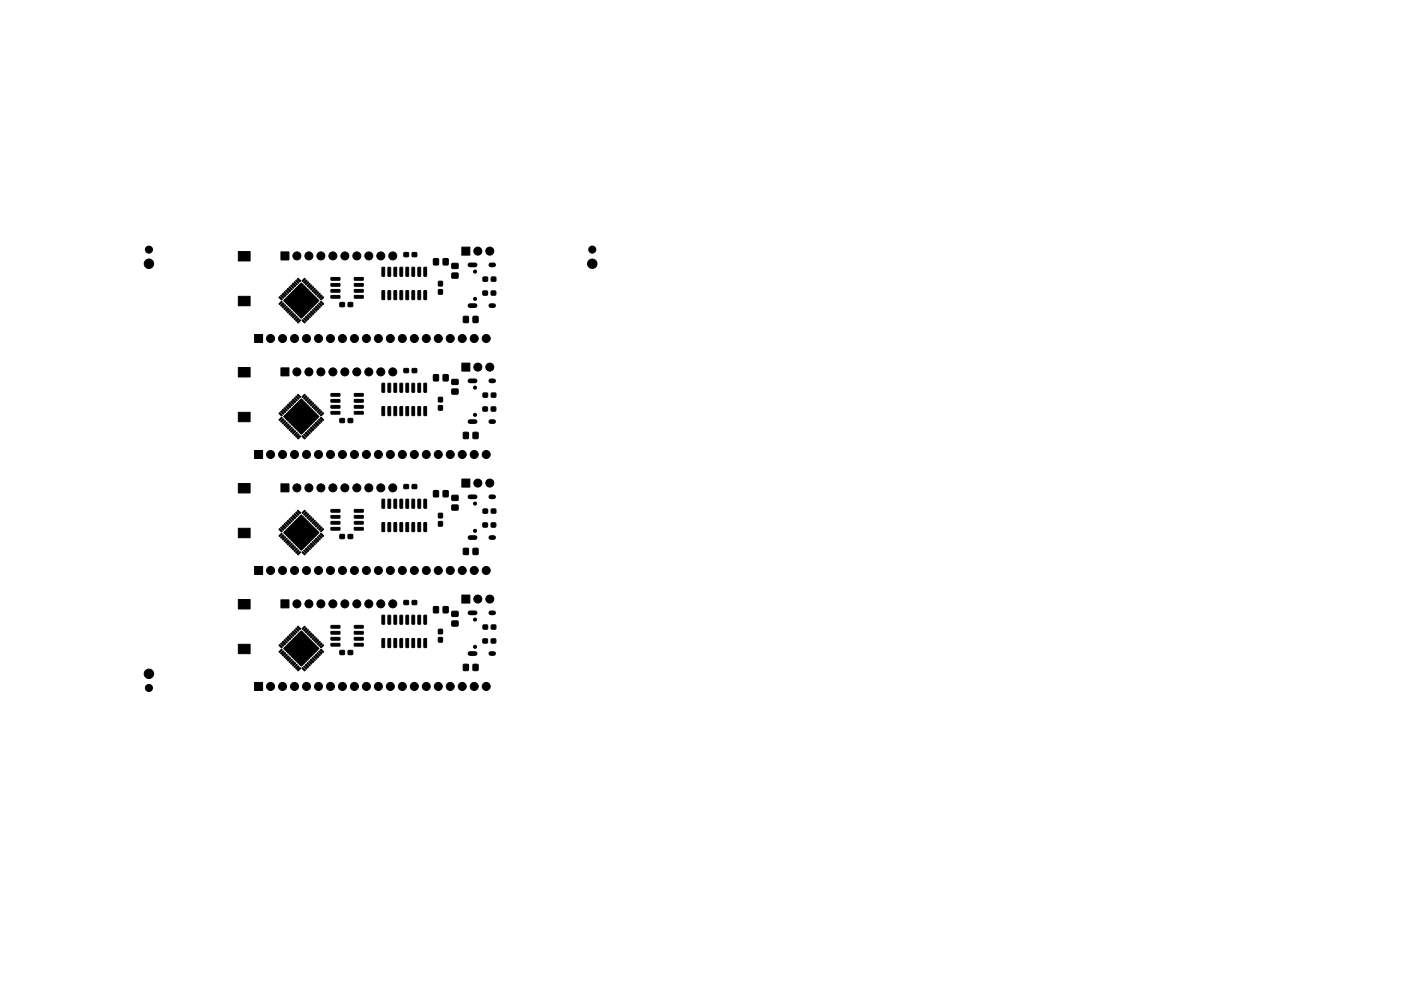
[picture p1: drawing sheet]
<svg xmlns="http://www.w3.org/2000/svg" width="297mm" height="210mm" viewBox="0 0 297 210" stroke-linecap="round" stroke-linejoin="round" font-family="sans-serif">
<g fill="#000" stroke="#000" stroke-width=".21">
<path d="M50.5 53.4h2.5v2h-2.5zM59.6 53.4h1.7v1.7h-1.7zM62.4 59.9l.1-.1 .5 .5-.2 .1zM62.7 59.5l.2-.1 .5 .6-.2 .1zM63.2 59.1l.5 .5-.1 .1-.5-.5zM64.5 59.1l.2 .1-.5 .5-.2-.1zM64.4 59.9l.5-.5 .2 .1-.5 .6zM64.8 60.3l.5-.5 .1 .1-.5 .5zM70.2 58.9h1.8l.1 .4-.1 .2h-1.7zM75.1 58.9h1.8l.1 .4-.1 .2h-1.7zM81 56.7l.6 .1v1.7l-.2 .1-.4-.1zM82.3 56.7l.5 .1v1.7l-.1 .1-.5-.1z"/>
<path d="M83.6 56.7l.5 .1v1.7l-.1 .1-.5-.1zM84.8 56.7l.6 .1v1.7l-.1 .1-.5-.1zM85.7 53.6h.9v.8h-.9zM86.1 56.7l.5 .1v1.7l-.1 .1-.4-.1zM87.4 56.7l.5 .1v1.7l-.1 .1-.5-.1zM87.4 53.6h.9v.8h-.9zM88.6 56.7l.6 .1v1.7l-.1 .1-.5-.1zM89.9 56.7l.6 .1v1.7l-.2 .1-.4-.1zM91.9 54.9h1.1l-.1 1.3-1-.1zM93 59.7h.8v.9h-.8zM94 54.9h1v1.3l-1-.1zM95.8 58h1.3v1h-1.3z"/>
<path d="M95.8 55.9h1.3v1h-1.3zM97.9 52.4h1.7v1.7h-1.7zM102.4 58.8h.9l.1 .8h-.9zM104.2 58.8h.9v.8h-.9zM50.5 78h2.5v2h-2.5zM50.5 62.9h2.5v2h-2.5zM54 71h1.7v1.7h-1.7zM59.2 63h.1l.5 .5-.1 .1zM59.6 62.6l.6 .5-.1 .2-.6-.5zM59.2 64.4l.5-.5 .1 .2-.5 .5zM59.9 62.3l.2-.1 .4 .6-.1 .1zM59.5 64.8l.5-.5 .2 .1-.5 .6z"/>
<path d="M60.3 61.9l.6 .5-.1 .2-.6-.5zM60.4 64.7l.1 .1-.5 .5-.1-.1zM60.6 61.6l.2-.1 .5 .6-.2 .1zM60.7 65l.2 .2-.6 .5-.1-.2zM60.9 61.3l.2-.1 .5 .5-.2 .2zM60.6 65.8l.5-.4 .2 .1-.5 .5zM59.6 78.1h1.7v1.7h-1.7zM61.4 60.8l.6 .5-.1 .2-.6-.5zM60.9 66.2l.5-.5 .2 .1-.5 .6zM61.7 60.6l.1-.1 .5 .5-.2 .1zM61.3 66.5l.5-.4 .2 .1-.5 .5zM62.1 60.1l.6 .5-.1 .2-.6-.5z"/>
<path d="M62.1 66.4l.2 .2-.5 .5-.2-.2zM62.5 66.8l.2 .1-.6 .5-.1-.1zM62.4 67.6l.5-.5 .1 .1-.5 .6zM63.2 67.5l.2 .1-.6 .6-.1-.2zM63.5 67.8l.2 .2-.5 .5-.1-.2zM63.9 60l3.7 3.8-3.7 3.7-3.8-3.7zM64.1 67.9l.1-.1 .5 .6-.2 .1zM64.5 67.5l.6 .5-.1 .1-.6-.4zM64.8 67.2l.1-.1 .5 .6-.2 .1zM65.1 66.9l.2-.1 .5 .5-.2 .1zM65.6 66.4l.5 .5-.1 .2-.5-.5zM65.1 60.6l.5-.5 .2 .1-.5 .6z"/>
<path d="M65.8 66.2l.2-.1 .5 .5-.2 .1zM65.9 60.5l.2 .1-.5 .6-.1-.2zM66.3 65.7l.5 .5-.1 .2-.5-.5zM66.3 60.8l.2 .2-.6 .5-.1-.2zM66.5 65.5l.2-.1 .5 .5-.2 .1zM66.7 61.2l.1 .2-.5 .5-.1-.2zM67 65l.5 .5-.1 .2-.5-.5zM66.5 62l.5-.5 .2 .2-.5 .5zM67.3 64.7l.6 .4-.1 .2-.6-.5zM66.9 62.4l.5-.5 .1 .1-.5 .6zM67.6 64.4l.2-.1 .5 .6-.2 .1zM67.7 62.3l.2 .1-.6 .5-.1-.2z"/>
<path d="M68 64l.6 .4-.1 .2-.6-.5zM68.1 62.6l.2 .2-.6 .5-.1-.2zM67.9 63.4l.5-.4 .2 .1-.5 .5zM70.2 60.2l1.8-.1 .1 .5-.1 .1h-1.7zM70.2 61.5l1.8-.1 .1 .5-.1 .1h-1.7zM70.2 62.7h1.8l.1 .5-.1 .1h-1.7zM72.1 64.2h.9v.8h-.9zM73.8 64.2h.9l.1 .8h-.9zM75.1 62.7h1.8l.1 .5-.1 .1h-1.7zM75.1 61.5l1.8-.1 .1 .5-.1 .1h-1.7zM75.1 60.2l1.8-.1 .1 .5-.1 .1h-1.7zM81 61.7l.6 .1v1.7l-.2 .1-.4-.1z"/>
<path d="M82.3 61.7l.5 .1v1.7l-.1 .1-.5-.1zM83.6 61.7l.5 .1v1.7l-.1 .1-.5-.1zM84.8 61.7l.6 .1v1.7l-.1 .1-.5-.1zM85.7 78.2h.9v.8h-.9zM86.1 61.7l.5 .1v1.7l-.1 .1-.4-.1zM87.4 61.7l.5 .1v1.7l-.1 .1-.5-.1zM87.4 78.2h.9v.8h-.9zM88.6 61.7l.6 .1v1.7l-.1 .1-.5-.1zM89.9 61.7l.6 .1v1.7l-.2 .1-.4-.1zM91.9 79.5h1.1l-.1 1.3h-1zM93 61.5h.8v.9h-.8zM94 79.5h1v1.3h-1z"/>
<path d="M98.3 67.2h1v1.2h-1zM97.9 77h1.7v1.7h-1.7zM100.3 67.2h1v1.2h-1zM102.4 61.8h.9v.8h-.9zM104.2 61.8h.9v.8h-.9zM50.5 87.5h2.5v2h-2.5zM54 95.6h1.7v1.7h-1.7zM59.2 87.7l.1-.1 .5 .5-.1 .1zM59.6 87.2l.6 .5-.1 .2-.6-.5zM59.2 89l.5-.5 .1 .2-.5 .5zM59.9 86.9h.2l.4 .5-.1 .1zM59.5 89.4l.5-.5 .2 .1-.5 .6z"/>
<path d="M60.3 86.5l.6 .5-.1 .2-.6-.5zM59.9 89.7l.5-.4 .1 .1-.5 .5zM60.7 86.2l.6 .4-.2 .2-.5-.5zM60.2 90.1l.5-.5 .2 .1-.5 .6zM60.9 85.9l.2-.1 .5 .6-.2 .1zM60.6 90.4l.5-.4 .2 .1-.5 .5zM61.4 85.4l.6 .5-.1 .2-.6-.5zM61.4 90.3l.2 .2-.6 .5-.1-.2zM61.7 85.2l.1-.1 .5 .5-.2 .2zM61.8 90.7l.2 .1-.6 .5-.1-.1zM62.1 84.7l.6 .5-.1 .2-.6-.5zM61.7 91.5l.4-.5 .2 .1-.5 .6z"/>
<path d="M62.4 84.5l.1-.1 .5 .5-.2 .1zM62 91.9l.5-.5 .2 .1-.5 .6zM62.7 84.1l.2-.1 .5 .6-.2 .1zM62.4 92.2l.5-.5 .1 .1-.5 .6zM63.2 83.7l.5 .5-.1 .1-.5-.5zM63.2 92.1l.2 .2-.6 .5-.1-.2zM63.5 92.4l.2 .2-.5 .5-.1-.2zM63.9 84.6l3.7 3.8-3.7 3.7-3.8-3.7zM64.1 92.5l.1-.1 .5 .6-.2 .1zM64.4 92.2l.2-.1 .5 .6-.2 .1zM64.1 84.2l.4-.5 .2 .1-.5 .5zM64.8 91.8l.1-.1 .5 .6-.2 .1z"/>
<path d="M64.4 84.5l.5-.5 .2 .1-.5 .6zM65.1 91.5l.2-.1 .5 .5-.2 .1zM65.2 84.4l.2 .1-.5 .6-.1-.2zM65.5 91.1l.1-.1 .5 .6-.1 .1zM65.6 84.7l.2 .2-.6 .5-.1-.2zM65.8 90.8l.2-.1 .5 .5-.2 .1zM65.5 85.6l.5-.5 .1 .1-.5 .6zM66.3 90.3l.5 .5-.1 .2-.5-.5zM65.8 85.9l.5-.5 .2 .1-.5 .6zM66.5 90.1l.2-.1 .5 .5-.2 .1zM66.2 86.3l.5-.5 .1 .1-.5 .6zM66.9 89.7l.2-.1 .4 .6-.1 .1z"/>
<path d="M67 86.2l.2 .1-.6 .5-.1-.2zM67.2 89.4l.2-.1 .5 .5-.2 .1zM67.4 86.5l.1 .2-.5 .5-.1-.2zM67.6 89l.2-.1 .5 .6-.2 .1zM67.2 87.3l.5-.5 .2 .2-.5 .5zM68 88.6l.6 .4-.1 .2-.6-.5zM67.6 87.7l.5-.5 .2 .1-.5 .6zM67.9 88l.5-.4 .2 .1-.5 .5zM70.2 83.5h1.8l.1 .5-.1 .1h-1.7zM70.2 84.8l1.8-.1 .1 .5-.1 .1h-1.7zM70.2 86.1l1.8-.1 .1 .5-.1 .1h-1.7zM70.2 87.3h1.8l.1 .5-.1 .1h-1.7z"/>
<path d="M72.1 88.8h.9v.8h-.9zM73.8 88.8h.9l.1 .8h-.9zM75.1 87.3h1.8l.1 .5-.1 .1h-1.7zM75.1 86.1l1.8-.1 .1 .5-.1 .1h-1.7zM75.1 84.8l1.8-.1 .1 .5-.1 .1h-1.7zM75.1 83.5h1.8l.1 .5-.1 .1h-1.7zM81 81.3l.6 .1v1.7l-.2 .1-.4-.1zM81 86.3l.6 .1v1.7l-.2 .1-.4-.1zM82.3 81.3l.5 .1v1.7l-.1 .1-.5-.1zM82.3 86.3l.5 .1v1.7l-.1 .1-.5-.1zM83.6 81.3l.5 .1v1.7l-.1 .1-.5-.1zM83.6 86.3l.5 .1v1.7l-.1 .1-.5-.1z"/>
<path d="M84.8 81.3l.6 .1v1.7l-.1 .1-.5-.1zM84.8 86.3l.6 .1v1.7l-.1 .1-.5-.1zM86.1 81.3l.5 .1v1.7l-.1 .1-.4-.1zM86.1 86.3l.5 .1v1.7l-.1 .1-.4-.1zM87.4 81.3l.5 .1v1.7l-.1 .1-.5-.1zM87.4 86.3l.5 .1v1.7l-.1 .1-.5-.1zM88.6 81.3l.6 .1v1.7l-.1 .1-.5-.1zM88.6 86.3l.6 .1v1.7l-.1 .1-.5-.1zM89.9 81.3l.6 .1v1.7l-.2 .1-.4-.1zM89.9 86.3l.6 .1v1.7l-.2 .1-.4-.1zM93 86.1h.8v.9h-.8zM93 84.3h.8v1l-.8-.1z"/>
<path d="M95.8 82.6h1.3v1h-1.3zM95.8 80.5h1.3v1h-1.3zM98.3 91.8h1v1.2h-1zM100.3 91.8h1v1.2h-1zM102.4 86.4h.9v.8h-.9zM102.4 83.4h.9l.1 .8h-.9zM104.2 86.4h.9v.8h-.9zM104.2 83.4h.9v.8h-.9zM50.5 112.1h2.5v2h-2.5zM50.5 102.6h2.5v2h-2.5zM59.2 112.3l.1-.1 .5 .5-.1 .1zM59.6 111.8l.6 .5-.1 .2-.6-.5z"/>
<path d="M59.2 113.6l.5-.4 .1 .1-.5 .5zM59.9 111.6l.2-.1 .4 .5-.1 .1zM59.5 114l.5-.5 .2 .1-.5 .6zM60.3 111.1l.6 .5-.1 .2-.6-.5zM59.9 114.3l.5-.4 .1 .1-.5 .5zM60.6 110.8h.2l.5 .5-.2 .1zM60.7 114.2l.2 .2-.6 .5-.1-.2zM60.9 110.5l.2-.1 .5 .6-.2 .1zM61.1 114.6l.2 .1-.6 .5-.1-.1zM59.6 102.7h1.7v1.7h-1.7zM61.4 110.1l.6 .4-.1 .2-.6-.5zM60.9 115.4l.5-.5 .2 .1-.5 .6z"/>
<path d="M61.7 109.8l.1-.1 .5 .6-.2 .1zM61.3 115.8l.5-.5 .2 .1-.5 .5zM62.1 109.3l.6 .5-.1 .2-.6-.5zM61.7 116.1l.4-.5 .2 .1-.5 .6zM62.4 109.1l.1-.1 .5 .5-.2 .2zM62.5 116l.2 .2-.6 .5-.1-.2zM62.7 108.7l.2-.1 .5 .6-.2 .1zM62.8 116.3l.2 .2-.5 .5-.2-.2zM63.2 108.3l.5 .5-.1 .1-.5-.4zM62.7 117.2l.5-.5 .2 .1-.5 .6zM63.5 117.1l.2 .1-.5 .5-.1-.2zM63.9 109.2l3.7 3.8-3.7 3.7-3.8-3.7z"/>
<path d="M64.1 117.1l.1-.1 .5 .6-.2 .1zM64.4 116.8l.2-.1 .5 .6-.2 .1zM64.5 108.3l.2 .1-.5 .5-.2-.1zM64.8 116.4l.1-.1 .5 .6-.2 .1zM64.9 108.6l.2 .2-.6 .5-.1-.2zM65.1 116.1l.2-.1 .5 .5-.2 .1zM64.8 109.5l.5-.5 .1 .1-.5 .6zM65.6 115.6l.5 .5-.1 .2-.5-.5zM65.1 109.8l.5-.5 .2 .1-.5 .6zM65.8 115.4l.2-.1 .5 .5-.2 .1zM65.5 110.2l.5-.5 .1 .1-.5 .6zM66.2 115l.1-.1 .5 .6-.1 .1z"/>
<path d="M66.3 110.1l.2 .1-.6 .5-.1-.2zM66.5 114.7l.2-.1 .5 .5-.2 .1zM66.7 110.4l.1 .2-.5 .5-.1-.2zM66.9 114.3l.2-.1 .4 .6-.1 .1zM66.5 111.2l.5-.5 .2 .2-.5 .5zM67.3 113.9l.6 .5-.1 .1-.6-.5zM66.9 111.6l.5-.5 .1 .1-.5 .6zM67.6 113.6l.2-.1 .5 .6-.2 .1zM67.2 111.9l.5-.4 .2 .1-.5 .5zM67.9 113.3l.2-.1 .5 .5-.2 .1zM68.1 111.8l.2 .2-.6 .5-.1-.2zM68.4 112.2l.2 .1-.6 .5-.1-.1z"/>
<path d="M70.2 108.1h1.8l.1 .5-.1 .1h-1.7zM70.2 109.4h1.8l.1 .4-.1 .1h-1.7zM70.2 110.7l1.8-.1 .1 .5-.1 .1h-1.7zM70.2 111.9h1.8l.1 .5-.1 .1h-1.7zM72.1 113.4h.9v.8l-.9 .1zM73.8 113.4h.9l.1 .8-.9 .1zM75.1 111.9h1.8l.1 .5-.1 .1h-1.7zM75.1 110.7l1.8-.1 .1 .5-.1 .1h-1.7zM75.1 109.4h1.8l.1 .4-.1 .1h-1.7zM75.1 108.1h1.8l.1 .5-.1 .1h-1.7zM81 105.9l.6 .1v1.7l-.2 .1-.4-.1zM81 110.9l.6 .1v1.7l-.2 .1-.4-.1z"/>
<path d="M82.3 105.9l.5 .1v1.7l-.1 .1-.5-.1zM82.3 110.9l.5 .1v1.7l-.1 .1-.5-.1zM83.6 105.9l.5 .1v1.7l-.1 .1-.5-.1zM83.6 110.9l.5 .1v1.7l-.1 .1-.5-.1zM84.8 105.9l.6 .1v1.7l-.1 .1-.5-.1zM84.8 110.9l.6 .1v1.7l-.1 .1-.5-.1zM85.7 102.8h.9v.8l-.9 .1zM86.1 105.9l.5 .1v1.7l-.1 .1-.4-.1zM86.1 110.9l.5 .1v1.7l-.1 .1-.4-.1zM87.4 105.9l.5 .1v1.7l-.1 .1-.5-.1zM87.4 110.9l.5 .1v1.7l-.1 .1-.5-.1zM87.4 102.8h.9v.8l-.9 .1z"/>
<path d="M88.6 105.9l.6 .1v1.7l-.1 .1-.5-.1zM88.6 110.9l.6 .1v1.7l-.1 .1-.5-.1zM89.9 105.9l.6 .1v1.7l-.2 .1-.4-.1zM89.9 110.9l.6 .1v1.7l-.2 .1-.4-.1zM91.9 104.1h1.1l-.1 1.3h-1zM93 110.7h.8v.9h-.8zM93 108.9l.8 .1v.9l-.8-.1zM94 104.1h1v1.3h-1zM95.8 107.2h1.3v1h-1.3zM95.8 105.1h1.3v1l-1.3 .1zM98.3 116.4h1v1.2h-1zM97.9 101.6h1.7v1.7h-1.7z"/>
<path d="M100.3 116.4h1v1.2h-1zM102.4 111h.9v.8h-.9zM102.4 108h.9l.1 .8-.9 .1zM104.2 111h.9v.8h-.9zM104.2 108h.9v.8l-.9 .1zM50.5 136.7h2.5v2h-2.5zM50.5 127.2h2.5v2h-2.5zM54 120.2h1.7v1.7h-1.7zM59.2 136.9l.1-.1 .5 .5-.1 .1zM59.6 136.4l.6 .5-.1 .2-.6-.5zM59.2 138.2l.5-.4 .1 .1-.5 .5zM59.9 136.2l.2-.1 .4 .5-.1 .1z"/>
<path d="M59.5 138.6l.5-.5 .2 .1-.5 .6zM60.3 135.7l.6 .5-.1 .2-.6-.5zM59.9 139l.5-.5 .1 .1-.5 .5zM60.7 135.4l.6 .5-.2 .1-.5-.5zM60.7 138.8l.2 .2-.6 .5-.1-.2zM60.9 135.1l.2-.1 .5 .6-.2 .1zM60.6 139.7l.5-.5 .2 .1-.5 .5zM59.6 127.3h1.7v1.7h-1.7zM61.4 134.7l.6 .4-.1 .2-.6-.5zM61.4 139.5l.2 .2-.6 .5-.1-.2zM61.7 134.4l.1-.1 .5 .6-.2 .1zM61.3 140.4l.5-.5 .2 .1-.5 .6z"/>
<path d="M62.1 134l.6 .4-.1 .2-.6-.5zM62.4 133.7l.1-.1 .5 .6-.2 .1zM62.7 133.3l.2-.1 .5 .6-.2 .1zM63.2 132.9l.5 .5-.1 .2-.5-.5zM64.1 133.4l.4-.5 .2 .1-.5 .6zM64.4 133.7l.5-.5 .2 .1-.5 .6zM64.8 134.1l.5-.5 .1 .1-.5 .6zM65.1 134.4l.5-.5 .2 .2-.5 .5zM65.8 140l.2-.1 .5 .5-.2 .2zM65.5 134.8l.5-.5 .1 .1-.5 .6zM66.3 139.5l.5 .5-.1 .2-.5-.5zM66.3 134.7l.2 .1-.6 .5-.1-.2z"/>
<path d="M66.5 139.3l.2-.1 .5 .5-.2 .1zM66.2 135.5l.5-.5 .1 .1-.5 .6zM66.9 138.9l.2-.1 .4 .6-.1 .1zM66.5 135.8l.5-.4 .2 .1-.5 .5zM67.2 138.6l.2-.1 .5 .5-.2 .1zM66.9 136.2l.5-.5 .1 .1-.5 .6zM67.6 138.2l.2-.1 .5 .6-.2 .1zM67.2 136.5l.5-.4 .2 .1-.5 .5zM68 137.8l.6 .5-.1 .1-.6-.5zM67.6 136.9l.5-.5 .2 .1-.5 .6zM67.9 137.3l.5-.5 .2 .1-.5 .5zM70.2 132.7h1.8l.1 .5-.1 .1h-1.7z"/>
<path d="M70.2 134h1.8l.1 .4-.1 .2h-1.7zM70.2 135.3l1.8-.1 .1 .5-.1 .1h-1.7zM70.2 136.5h1.8l.1 .5-.1 .1h-1.7zM72.1 138h.9v.8l-.9 .1zM73.8 138h.9l.1 .8-.9 .1zM75.1 136.5h1.8l.1 .5-.1 .1h-1.7zM75.1 135.3l1.8-.1 .1 .5-.1 .1h-1.7zM75.1 134h1.8l.1 .4-.1 .2h-1.7zM75.1 132.7h1.8l.1 .5-.1 .1h-1.7zM81 130.6h.6v1.7l-.2 .2-.4-.2zM81 135.5l.6 .1v1.7l-.2 .1-.4-.1zM82.3 130.6h.5v1.7l-.1 .2-.5-.2z"/>
<path d="M82.3 135.5l.5 .1v1.7l-.1 .1-.5-.1zM83.6 130.6h.5v1.7l-.1 .2-.5-.2zM83.6 135.5l.5 .1v1.7l-.1 .1-.5-.1zM84.8 130.6h.6v1.7l-.1 .2-.5-.2zM84.8 135.5l.6 .1v1.7l-.1 .1-.5-.1zM85.7 127.4h.9v.8l-.9 .1zM86.1 130.6h.5v1.7l-.1 .2-.4-.2zM86.1 135.5l.5 .1v1.7l-.1 .1-.4-.1zM87.4 130.6h.5v1.7l-.1 .2-.5-.2zM87.4 135.5l.5 .1v1.7l-.1 .1-.5-.1zM87.4 127.4h.9v.8l-.9 .1zM88.6 130.6h.6v1.7l-.1 .2-.5-.2z"/>
<path d="M88.6 135.5l.6 .1v1.7l-.1 .1-.5-.1zM89.9 130.6h.6v1.7l-.2 .2-.4-.2zM89.9 135.5l.6 .1v1.7l-.2 .1-.4-.1zM91.9 128.7l1.1 .1-.1 1.2h-1zM93 135.3h.8v.9h-.8zM93 133.5l.8 .1v.9l-.8-.1zM94 128.7l1 .1v1.2h-1zM95.8 131.8h1.3v1h-1.3zM95.8 129.7h1.3v1l-1.3 .1zM97.9 126.2h1.7v1.7h-1.7zM102.4 135.6h.9v.8h-.9zM102.4 132.6h.9l.1 .8-.9 .1z"/>
<path d="M104.2 135.6h.9v.8h-.9zM104.2 132.6h.9v.8l-.9 .1zM54 144.8h1.7v1.7h-1.7zM61.7 140.7l.4-.5 .2 .1-.5 .6zM62.5 140.6l.2 .2-.6 .5-.1-.2zM62.4 141.4l.5-.5 .1 .2-.5 .5zM62.7 141.8l.5-.5 .2 .1-.5 .6zM63.1 142.1l.5-.5 .1 .2-.5 .5zM63.9 133.9l3.7 3.7-3.7 3.7-3.8-3.7zM64.1 141.7h.1l.5 .5-.2 .1zM64.5 141.3l.6 .5-.1 .2-.6-.5zM64.8 141l.1-.1 .5 .6-.2 .1z"/>
<path d="M65.1 140.7l.2-.1 .5 .6-.2 .1zM65.5 140.3l.1-.1 .5 .6-.1 .1zM98.3 141h1v1.2h-1zM100.3 141h1v1.2h-1z"/>
<circle cx="31.6" cy="53" r=".75"/>
<circle cx="31.6" cy="56" r="1"/>
<circle cx="63" cy="54.3" r=".85"/>
<circle cx="65.5" cy="54.3" r=".85"/>
<circle cx="68" cy="54.3" r=".85"/>
<circle cx="70.6" cy="54.3" r=".85"/>
<circle cx="73.1" cy="54.3" r=".85"/>
<circle cx="75.7" cy="54.3" r=".85"/>
<circle cx="78.2" cy="54.3" r=".85"/>
<circle cx="80.7" cy="54.3" r=".85"/>
<circle cx="83.3" cy="54.3" r=".85"/>
<circle cx="100.7" cy="57.6" r=".32"/>
<circle cx="101.3" cy="53.3" r=".85"/>
<circle cx="103.8" cy="53.3" r=".85"/>
<circle cx="125.6" cy="53" r=".75"/>
<circle cx="125.6" cy="56" r="1"/>
<circle cx="57.4" cy="71.8" r=".85"/>
<circle cx="59.9" cy="71.8" r=".85"/>
<circle cx="62.4" cy="71.8" r=".85"/>
<circle cx="63" cy="78.9" r=".85"/>
<circle cx="65" cy="71.8" r=".85"/>
<circle cx="65.5" cy="78.9" r=".85"/>
<circle cx="67.5" cy="71.8" r=".85"/>
<circle cx="68" cy="78.9" r=".85"/>
<circle cx="70.1" cy="71.8" r=".85"/>
<circle cx="70.6" cy="78.9" r=".85"/>
<circle cx="72.6" cy="71.8" r=".85"/>
<circle cx="73.1" cy="78.9" r=".85"/>
<circle cx="75.1" cy="71.8" r=".85"/>
<circle cx="75.7" cy="78.9" r=".85"/>
<circle cx="77.7" cy="71.8" r=".85"/>
<circle cx="78.2" cy="78.9" r=".85"/>
<circle cx="80.2" cy="71.8" r=".85"/>
<circle cx="80.7" cy="78.9" r=".85"/>
<circle cx="82.8" cy="71.8" r=".85"/>
<circle cx="83.3" cy="78.9" r=".85"/>
<circle cx="85.3" cy="71.8" r=".85"/>
<circle cx="87.8" cy="71.8" r=".85"/>
<circle cx="90.4" cy="71.8" r=".85"/>
<circle cx="92.9" cy="71.8" r=".85"/>
<circle cx="95.5" cy="71.8" r=".85"/>
<circle cx="98" cy="71.8" r=".85"/>
<circle cx="100.5" cy="71.8" r=".85"/>
<circle cx="100.7" cy="63.4" r=".32"/>
<circle cx="101.3" cy="77.9" r=".85"/>
<circle cx="103.1" cy="71.8" r=".85"/>
<circle cx="103.8" cy="77.9" r=".85"/>
<circle cx="57.4" cy="96.4" r=".85"/>
<circle cx="59.9" cy="96.4" r=".85"/>
<circle cx="62.4" cy="96.4" r=".85"/>
<circle cx="65" cy="96.4" r=".85"/>
<circle cx="67.5" cy="96.4" r=".85"/>
<circle cx="70.1" cy="96.4" r=".85"/>
<circle cx="72.6" cy="96.4" r=".85"/>
<circle cx="75.1" cy="96.4" r=".85"/>
<circle cx="77.7" cy="96.4" r=".85"/>
<circle cx="80.2" cy="96.4" r=".85"/>
<circle cx="82.8" cy="96.4" r=".85"/>
<circle cx="85.3" cy="96.4" r=".85"/>
<circle cx="87.8" cy="96.4" r=".85"/>
<circle cx="90.4" cy="96.4" r=".85"/>
<circle cx="92.9" cy="96.4" r=".85"/>
<circle cx="95.5" cy="96.4" r=".85"/>
<circle cx="98" cy="96.4" r=".85"/>
<circle cx="100.5" cy="96.4" r=".85"/>
<circle cx="100.7" cy="88" r=".32"/>
<circle cx="100.7" cy="82.2" r=".32"/>
<circle cx="103.1" cy="96.4" r=".85"/>
<circle cx="63" cy="103.5" r=".85"/>
<circle cx="65.5" cy="103.5" r=".85"/>
<circle cx="68" cy="103.5" r=".85"/>
<circle cx="70.6" cy="103.5" r=".85"/>
<circle cx="73.1" cy="103.5" r=".85"/>
<circle cx="75.7" cy="103.5" r=".85"/>
<circle cx="78.2" cy="103.5" r=".85"/>
<circle cx="80.7" cy="103.5" r=".85"/>
<circle cx="83.3" cy="103.5" r=".85"/>
<circle cx="100.7" cy="106.8" r=".32"/>
<circle cx="100.7" cy="112.6" r=".32"/>
<circle cx="101.3" cy="102.5" r=".85"/>
<circle cx="103.8" cy="102.5" r=".85"/>
<circle cx="57.4" cy="121" r=".85"/>
<circle cx="59.9" cy="121" r=".85"/>
<circle cx="62.4" cy="121" r=".85"/>
<circle cx="63" cy="128.1" r=".85"/>
<circle cx="65" cy="121" r=".85"/>
<circle cx="65.5" cy="128.1" r=".85"/>
<circle cx="67.5" cy="121" r=".85"/>
<circle cx="68" cy="128.1" r=".85"/>
<circle cx="70.1" cy="121" r=".85"/>
<circle cx="70.6" cy="128.1" r=".85"/>
<circle cx="72.6" cy="121" r=".85"/>
<circle cx="73.1" cy="128.1" r=".85"/>
<circle cx="75.1" cy="121" r=".85"/>
<circle cx="75.7" cy="128.1" r=".85"/>
<circle cx="77.7" cy="121" r=".85"/>
<circle cx="78.2" cy="128.1" r=".85"/>
<circle cx="80.2" cy="121" r=".85"/>
<circle cx="80.7" cy="128.1" r=".85"/>
<circle cx="82.8" cy="121" r=".85"/>
<circle cx="83.3" cy="128.1" r=".85"/>
<circle cx="85.3" cy="121" r=".85"/>
<circle cx="87.8" cy="121" r=".85"/>
<circle cx="90.4" cy="121" r=".85"/>
<circle cx="92.9" cy="121" r=".85"/>
<circle cx="95.5" cy="121" r=".85"/>
<circle cx="98" cy="121" r=".85"/>
<circle cx="100.5" cy="121" r=".85"/>
<circle cx="100.7" cy="137.2" r=".32"/>
<circle cx="100.7" cy="131.4" r=".32"/>
<circle cx="101.3" cy="127.1" r=".85"/>
<circle cx="103.1" cy="121" r=".85"/>
<circle cx="103.8" cy="127.1" r=".85"/>
<circle cx="31.6" cy="146" r=".75"/>
<circle cx="31.6" cy="143" r="1"/>
<circle cx="57.4" cy="145.6" r=".85"/>
<circle cx="59.9" cy="145.6" r=".85"/>
<circle cx="62.4" cy="145.6" r=".85"/>
<circle cx="65" cy="145.6" r=".85"/>
<circle cx="67.5" cy="145.6" r=".85"/>
<circle cx="70.1" cy="145.6" r=".85"/>
<circle cx="72.6" cy="145.6" r=".85"/>
<circle cx="75.1" cy="145.6" r=".85"/>
<circle cx="77.7" cy="145.6" r=".85"/>
<circle cx="80.2" cy="145.6" r=".85"/>
<circle cx="82.8" cy="145.6" r=".85"/>
<circle cx="85.3" cy="145.6" r=".85"/>
<circle cx="87.8" cy="145.6" r=".85"/>
<circle cx="90.4" cy="145.6" r=".85"/>
<circle cx="92.9" cy="145.6" r=".85"/>
<circle cx="95.5" cy="145.6" r=".85"/>
<circle cx="98" cy="145.6" r=".85"/>
<circle cx="100.5" cy="145.6" r=".85"/>
<circle cx="103.1" cy="145.6" r=".85"/>
</g>
<g fill="none" stroke="#000" stroke-width="1">
<path d="M99.6 56.2h1.1M104.1 56.2h.6M99.6 64.8h1.1M104.1 64.8h.6M99.6 89.4h1.1M99.6 80.8h1.1M104.1 89.4h.6M104.1 80.8h.6M99.6 114.1h1.1M99.6 105.4h1.1M104.1 114.1h.6M104.1 105.4h.6"/>
<path d="M99.6 138.7h1.1M99.6 130h1.1M104.1 138.7h.6M104.1 130h.6"/>
</g>
</svg>
